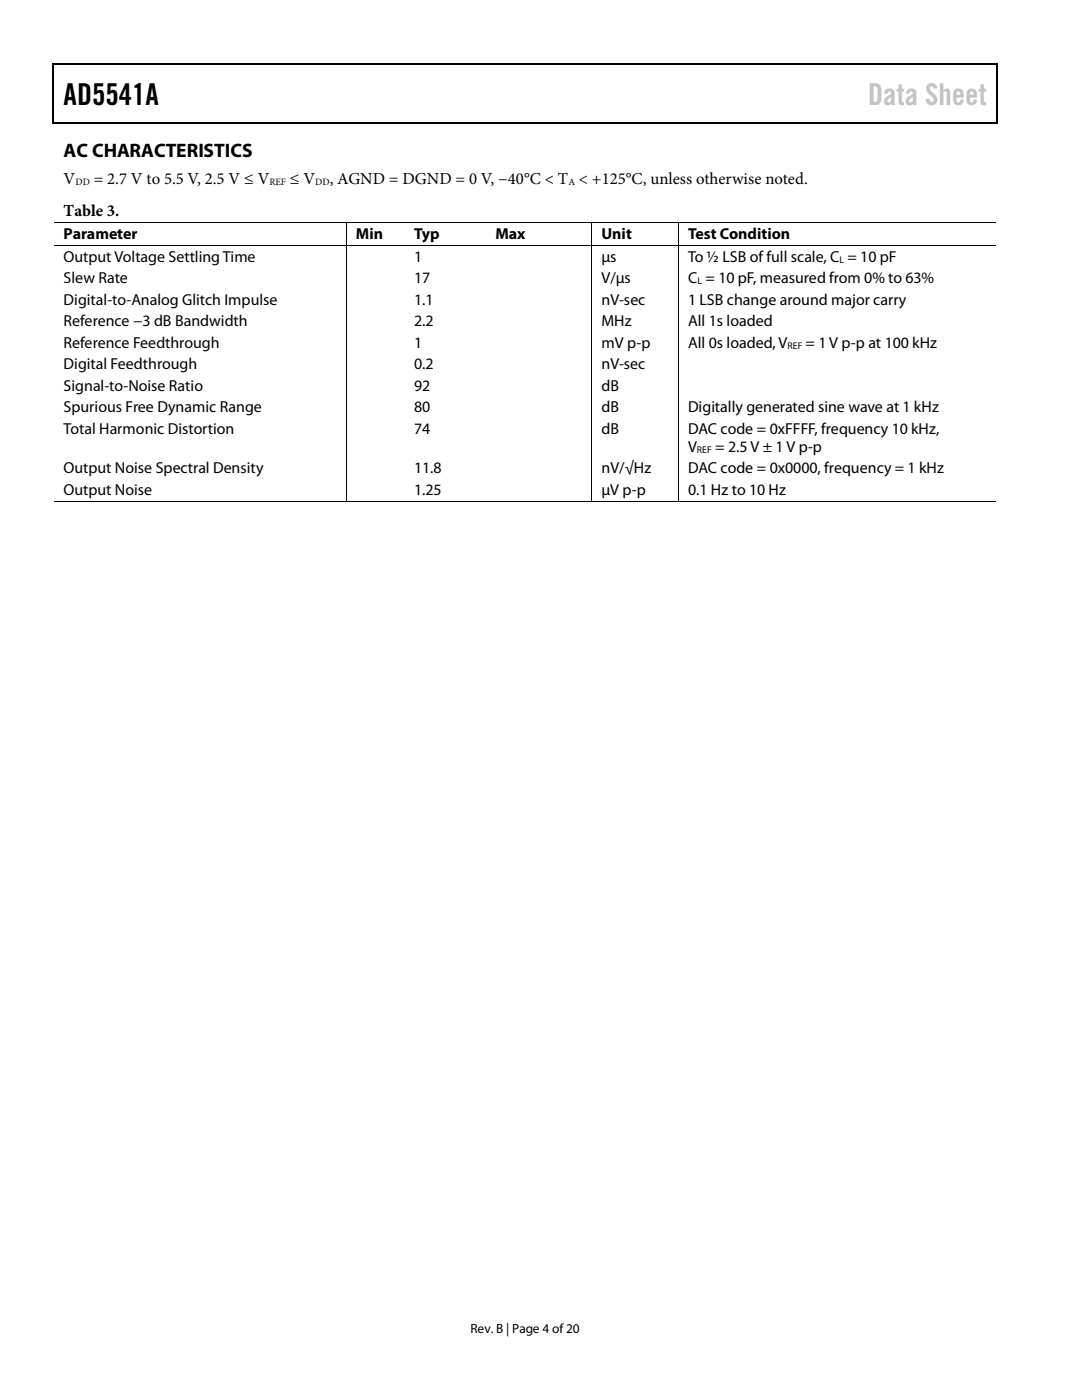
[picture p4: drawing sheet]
<svg xmlns="http://www.w3.org/2000/svg" width="216mm" height="279mm" viewBox="0 0 216 279" stroke-linecap="round" stroke-linejoin="round" font-family="sans-serif">
<defs><g id="words">
<text font-size="6" x="12.7" y="20.9">AD5541A</text>
<text font-size="6" fill="#c1c1c1" x="173.2" y="20.9">Data Sheet</text>
<text font-size="3.9" x="12.7" y="31.3">AC CHARACTERISTICS</text>
<g font-size="3.3">
<text x="12.7" y="36.8">V</text>
<text x="18.7" y="36.8">= 2.7 V to 5.5 V, 2.5 V ≤ V</text>
<text x="57.8" y="36.8">≤ V</text>
<text x="65.8" y="36.8">, AGND = DGND = 0 V, −40°C &lt; T &lt; +125°C, unless otherwise noted.</text>
<text x="12.7" y="43.2">Table 3.</text>
</g>
<g font-size="3.2">
<text x="12.7" y="47.8">Parameter</text>
<text x="71" y="47.8">Min</text>
<text x="82.6" y="47.8">Typ</text>
<text x="98.8" y="47.8">Max</text>
<text x="120" y="47.8">Unit</text>
<text x="137.3" y="47.8">Test Condition</text>
<text x="12.7" y="52.2">Output Voltage Settling Time</text>
<text x="82.6" y="52.2">1</text>
<text x="120" y="52.2">μs</text>
<text x="137.3" y="52.2">To ½ LSB of full scale, C = 10 pF</text>
<text x="12.7" y="56.5">Slew Rate</text>
<text x="82.6" y="56.5">17</text>
<text x="120" y="56.5">V/μs</text>
<text x="137.3" y="56.5">C = 10 pF, measured from 0% to 63%</text>
<text x="12.7" y="60.8">Digital-to-Analog Glitch Impulse</text>
<text x="12.7" y="65.1">Reference −3 dB Bandwidth</text>
<text x="82.6" y="65.1">2.2</text>
<text x="82.6" y="60.8">1.1</text>
<text x="120" y="65.1">MHz</text>
<text x="120" y="60.8">nV-sec</text>
<text x="137.3" y="65.1">All 1s loaded</text>
<text x="137.3" y="60.8">1 LSB change around major carry</text>
<text x="12.7" y="69.4">Reference Feedthrough</text>
<text x="82.6" y="69.4">1</text>
<text x="120" y="69.4">mV p-p</text>
<text x="137.3" y="69.4">All 0s loaded, V</text>
<text x="160.7" y="69.4">= 1 V p-p at 100 kHz</text>
<text x="12.7" y="73.7">Digital Feedthrough</text>
<text x="82.6" y="73.7">0.2</text>
<text x="120" y="73.7">nV-sec</text>
<text x="12.7" y="78">Signal-to-Noise Ratio</text>
<text x="12.7" y="82.3">Spurious Free Dynamic Range</text>
<text x="82.6" y="82.3">80</text>
<text x="82.6" y="78">92</text>
<text x="120" y="82.3">dB</text>
<text x="120" y="78">dB</text>
<text x="137.3" y="82.3">Digitally generated sine wave at 1 kHz</text>
<text x="12.7" y="86.6">Total Harmonic Distortion</text>
<text x="82.6" y="86.6">74</text>
<text x="120" y="86.6">dB</text>
<text x="137.3" y="86.6">DAC code = 0xFFFF, frequency 10 kHz,</text>
<text x="12.7" y="94.5">Output Noise Spectral Density</text>
<text x="82.6" y="94.5">11.8</text>
<text x="120" y="94.5">nV/√Hz</text>
<text x="137.3" y="90.2">V</text>
<text x="137.3" y="94.5">DAC code = 0x0000, frequency = 1 kHz</text>
<text x="142.7" y="90.2">= 2.5V ± 1V p-p</text>
<text x="12.7" y="98.8">Output Noise</text>
<text x="82.6" y="98.8">1.25</text>
<text x="120" y="98.8">μV p-p</text>
<text x="137.3" y="98.8">0.1 Hz to 10 Hz</text>
</g>
<text font-size="2.7" x="93.9" y="266">Rev. B | Page 4 of20</text>
<g font-size="1.9">
<text x="15.1" y="37">DD</text>
<text x="53.8" y="37">REF</text>
<text x="62.9" y="37">DD</text>
<text x="113.4" y="37">A</text>
<text x="167.5" y="52.4">L</text>
<text x="139.1" y="56.7">L</text>
<text x="157.1" y="69.6">REF</text>
<text x="139.1" y="90.4">REF</text>
</g>
</g></defs>
<g fill="#000">
<path d="M10.5 12.7h.3v1h-.3zM10.5 12.7h.3v.3h-.3zM133.3 12.7h.3v.3h-.3zM198.8 12.7h.2v1h-.2zM198.8 12.7h.2v.3h-.2zM10.5 24.4h.3v.2h-.3zM133.1 24.4h.2v.2h-.2zM198.8 24.4h.2v.2h-.2zM69 44.4h.2v.2h-.2zM69 48.9h.2v.2h-.2zM80.8 44.4h.1v.2h-.1zM80.8 48.9h.1v.2h-.1z"/>
<path d="M96.9 44.4h.2v.2h-.2zM96.9 48.9h.2v.2h-.2zM118 44.4h.2v.2h-.2zM118 48.9h.2v.2h-.2zM135.3 44.4h.2v.2h-.2zM135.3 48.9h.2v.2h-.2zM69 99.9h.2v.2h-.2zM80.5 99.9h.2v.2h-.2zM96.7 99.9h.2v.2h-.2zM118 99.9h.2v.2h-.2zM135.3 99.9h.2v.2h-.2z"/>
</g>
<path d="M10.7 13.7v10.7M10.8 12.8h122.5M133.6 12.8h65.2M198.9 13.7v10.7M10.8 24.5h188" fill="none" stroke="#000" stroke-width=".25"/>
<g fill="none" stroke="#000" stroke-width=".2">
<path d="M10.8 44.5h58.2M10.8 49h58.2M69.1 44.6v4.3M69.1 49.1v50.8M69.2 44.5h11.6M69.2 49h11.6M80.9 44.5h16M80.9 49h16M97.1 44.5h20.9M97.1 49h20.9M118.1 44.6v4.3M118.1 49.1v50.8"/>
<path d="M118.2 44.5h17.1M118.2 49h17.1M135.4 44.6v4.3M135.4 49.1v50.8M135.5 44.5h63.3M135.5 49h63.3M10.8 100h58.2M69.2 100h48.8M118.2 100h17.1M135.5 100h63.3"/>
</g>
<use href="#words"/>
</svg>
